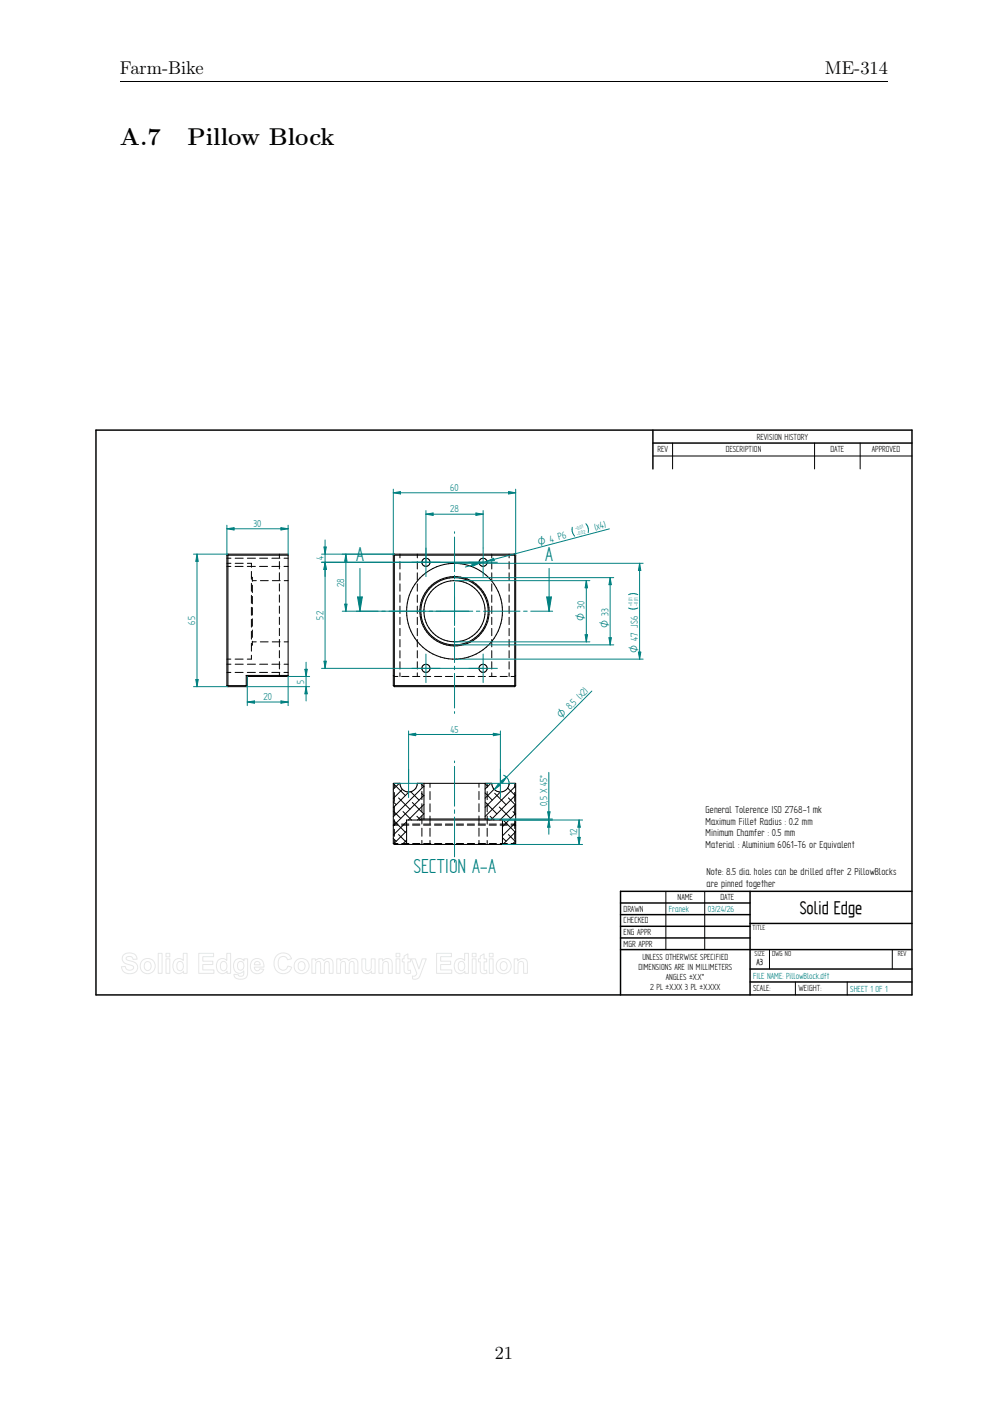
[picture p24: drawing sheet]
<svg xmlns="http://www.w3.org/2000/svg" width="210mm" height="297mm" viewBox="0 0 210 297" stroke-linecap="round" stroke-linejoin="round" font-family="sans-serif">
<defs><g id="words">
<g font-size="5.1">
<text x="25" y="30.1">A.7</text>
<text x="39.1" y="30.1">Pillow Block</text>
</g>
<g font-size="4.8" fill="#008080">
<text x="74.2" y="117">A</text>
<text x="113.6" y="117">A</text>
<text x="86.1" y="182">SECTION A-A</text>
</g>
<text font-size="4.3" x="166.6" y="190.5">Solid Edge</text>
<g font-size="3.8">
<text x="25" y="15.5">Farm-Bike</text>
<text x="171.9" y="15.5">ME-314</text>
<text x="103.1" y="283.2">21</text>
</g>
<g font-size="2.4" fill="#008080">
<text x="93.8" y="106.8">28</text>
<text x="93.8" y="102.3">60</text>
<text x="52.8" y="109.8">30</text>
<text x="124.1" y="110.6" transform="rotate(-15 124.1 110.6)">(x4)</text>
<text x="67.4" y="116.8" transform="rotate(-90 67.4 116.8)">4</text>
<text x="71.7" y="122.4" transform="rotate(-90 71.7 122.4)">28</text>
<text x="40.7" y="130.2" transform="rotate(-90 40.7 130.2)">65</text>
<text x="67.4" y="129.1" transform="rotate(-90 67.4 129.1)">52</text>
<text x="63.4" y="142.5" transform="rotate(-90 63.4 142.5)">5</text>
<text x="54.9" y="146">20</text>
<text x="119.7" y="147.2" transform="rotate(-45 119.7 147.2)">5</text>
<text x="93.8" y="152.7">45</text>
<text x="114" y="168" transform="rotate(-90 114 168)">0,5 X 45°</text>
<text x="120.3" y="174.2" transform="rotate(-90 120.3 174.2)">12</text>
</g>
<g font-size="2.4">
<text x="147" y="169.4">General Tolerence ISO 2768-1 mk</text>
<text x="147" y="171.9">Maximum Fillet Radius : 0.2 mm</text>
<text x="147" y="174.3">Minimum Chamfer : 0.5 mm</text>
<text x="147" y="176.8">Material : Aluminium 6061-T6 or Equivalent</text>
<text x="147.2" y="182.4">Note: 8.5 dia. holes can be drilled after 2 PillowBlocks</text>
<text x="147.2" y="184.9">are pinned together</text>
</g>
<g font-size="2.3" fill="#008080">
<text x="112.3" y="113.7" transform="rotate(-15 112.3 113.7)">O 4 P6</text>
<text x="121.8" y="129.5" transform="rotate(-90 121.8 129.5)">O 30</text>
<text x="126.8" y="130.9" transform="rotate(-90 126.8 130.9)">O 33</text>
<text x="132.9" y="136.1" transform="rotate(-90 132.9 136.1)">O 47 JS6</text>
<text x="117" y="149.9" transform="rotate(-45 117 149.9)">O 8, (x2)</text>
</g>
<g font-size="2.1">
<text x="137" y="94.3">REV</text>
<text x="151.2" y="94.3">DESCRIPTION</text>
<text x="157.6" y="91.6">REVISION HISTORY</text>
<text x="173" y="94.3">DATE</text>
<text x="181.6" y="94.3">APPROVED</text>
<text x="129.9" y="190">DRAWN</text>
<text x="141.2" y="187.6">NAME</text>
<text x="150.1" y="187.6">DATE</text>
<text x="129.9" y="192.5">CHECKED</text>
<text x="129.9" y="194.9">ENG APPR</text>
<text x="129.9" y="197.3">MGR APPR</text>
<text x="133" y="202.2">DIMENSIONS ARE IN MILLIMETERS</text>
<text x="133.8" y="200.1">UNLESS OTHERWISE SPECIFIED</text>
<text x="157.6" y="201.1">A3</text>
<text x="135.5" y="206.4">2 PL ±X.XX 3 PL ±X.XXX</text>
<text x="138.7" y="204.3">ANGLES ±X.X°</text>
<text x="156.9" y="206.6">SCALE:</text>
<text x="166.4" y="206.6">WEIGHT:</text>
</g>
<g font-size="2.1" fill="#008080">
<text x="139.4" y="190.1">Franek</text>
<text x="147.5" y="190.1">03/24/26</text>
<text x="156.9" y="204">FILE NAME: PillowBlock.dft</text>
<text x="177.2" y="206.7">SHEET 1 OF 1</text>
</g>
<g font-size="1.7">
<text x="156.8" y="193.9">TITLE</text>
<text x="157.2" y="199.3">SIZE</text>
<text x="160.8" y="199.3">DWG NO</text>
<text x="187" y="199.3">REV</text>
</g>
<g font-size="1.2" fill="#008080">
<text x="119.9" y="110.5" transform="rotate(-15 119.9 110.5)">-0,</text>
<text x="120.2" y="111.6" transform="rotate(-15 120.2 111.6)">-0,</text>
<text x="120.9" y="110.2" transform="rotate(-15 120.9 110.2)">01</text>
<text x="121.2" y="111.4" transform="rotate(-15 121.2 111.4)">02</text>
<text x="131.7" y="126.2" transform="rotate(-90 131.7 126.2)">+0,01</text>
<text x="132.9" y="126.2" transform="rotate(-90 132.9 126.2)">-0,01</text>
</g>
</g></defs>
<g fill="none" stroke="#000" stroke-width=".31">
<path d="M20 89.6h170v117.8h-170zM136 89.6v8.1M136 92.3h54M129.3 188.2h27M129.3 190.6h27M129.3 193.1h27M129.3 195.5h27M129.3 197.9h60.7M156.3 185.8v21.6M156.3 192.5h33.7M190 185.8h-60.7v21.6M156.3 202h33.7"/>
<path d="M156.3 204.7h33.7"/>
</g>
<g fill="none" stroke="#000" stroke-width=".21">
<path d="M136 95h54M140.1 92.3v5.4M169.7 92.3v5.4M179.2 92.3v5.4M47.3 117.4h.8M47.3 116.3h.8M47.3 118.1h.8M49 118.1h1.7M49 117.4h1.7M49 116.3h1.7M51.5 118.1h1.7M51.5 116.3h1.7"/>
<path d="M51.5 117.4h.9v.8M52.4 119.1v1.6M54.1 118.1h1.6M54.1 116.3h1.7M56.6 118.1h1.7M56.6 116.3h1.7M58.2 115.5v.8M58.2 117v1.6M58.2 119.4v1.5M59.2 118.1h.8M59.2 116.3h.8M83.3 115.5v.8"/>
<path d="M83.3 117.1v1.5M83.3 119.4v1.5M86.9 115.5v.8M86.9 117.1v1.5M86.9 119.4v1.5M102.4 115.5v.8M102.4 117.1v1.5M102.4 119.4v1.5M106.1 115.5v.8M106.1 117.1v1.5M106.1 119.4v1.5M47.3 137.4h.8"/>
<path d="M47.3 138.4h.8M49 137.4h1.7M49 138.4h1.7M51.5 138.4h1.7M52.4 121.6v1.6M52.4 124.1v1.6M52.4 126.6v1.6M52.4 129.1v1.6M52.4 131.6v1.6M52.4 134.1v1.6M52.4 136.6v.8h-.9M52.4 120.2h.1"/>
<path d="M52.4 134.6h.1M52.5 120.3l.1 .9M52.6 121h.8M52.6 122v1.5M52.6 124.3v1.5M52.6 126.6v1.6M52.6 129v1.5M52.6 131.3v1.5M52.6 133.7l-.1 .8M52.6 133.8h.8M54.1 138.4h1.7M54.2 133.8h1.7"/>
<path d="M54.2 121h1.7M56.6 138.4h1.7M56.7 133.8h1.7M56.7 121h1.7M58.2 121.7v1.5M58.2 124v1.5M58.2 126.3v1.5M58.2 128.6v1.6M58.2 131v1.5M58.2 133.3v1.5M58.2 135.6v1.5M58.2 137.9v1.5"/>
<path d="M59.2 138.4h.8M59.2 133.8h.8M59.2 121h.8M83.3 121.7v1.5M83.3 124v1.5M83.3 126.3v1.6M83.3 128.6v1.6M83.3 131v1.5M83.3 133.3v1.5M83.3 135.6v1.5M83.3 137.9v1.5M86.9 121.7v1.5"/>
<path d="M86.9 124v1.5M86.9 126.3v1.6M86.9 128.6v1.6M86.9 131v1.5M86.9 133.3v1.5M86.9 135.6v1.5M86.9 137.9v1.5M102.4 121.7v1.5M102.4 124v1.5M102.4 126.3v1.6M102.4 128.6v1.6M102.4 131v1.5"/>
<path d="M102.4 133.3v1.5M102.4 135.6v1.5M102.4 137.9v1.5M106.1 121.7v1.5M106.1 124v1.5M106.1 126.3v1.6M106.1 128.6v1.6M106.1 131v1.5M106.1 133.3v1.5M106.1 135.6v1.5M106.1 137.9v1.5M47.3 140.1h.8"/>
<path d="M49 140.1h1.7M51.5 140.1h1.7M54.1 140.1h1.6M56.6 140.1h1.7M58.2 140.2v.8M59.2 140.1h.8M81.9 140.8h.1M82.1 140.9l.8 .1M83.3 140.2v.8M83.7 141h1.5M86 141h1.5M86.9 140.2v.8"/>
<path d="M88.2 141h1.5M90.5 141h1.5M92.8 141h1.5M95.1 141h1.5M97.4 141h1.5M99.6 141h1.5M101.9 141h1.5M102.4 140.2v.8M104.2 141h1.5M106.1 140.2v.8M107.3 140.9l-.8 .1M107.4 140.8h.1"/>
<path d="M138.7 185.8v12.1M146.8 185.8v12.1M160.3 198v4M185.9 198v4M165.7 204.7v2.7M176.5 204.7v2.7"/>
</g>
<g fill="none" stroke="#000" stroke-width=".22">
<path d="M47.3 115.7h12.7M47.3 115.7v27.2M47.5 115.5v27.6M47.5 115.5l-.2 .2M47.5 115.5h12.5v25.5h-8.5M81.9 115.7h25.5M81.9 115.7v27.2M82.2 115.5h25M82.2 115.5v27.6M82.2 115.5l-.3 .2M107.2 115.5v27.6M107.2 115.5l.2 .2"/>
<path d="M107.4 115.7v27.2M47.3 142.9h4.2M47.3 142.9l.2 .2M47.5 143.1h3.8M51.3 140.8l.2 .2M51.3 140.8v2.3M51.3 140.8h8.7M51.5 142.9l-.2 .2M51.5 141v1.9M81.9 142.9h25.5M81.9 142.9l.3 .2M82.2 143.1h25"/>
<path d="M107.4 142.9l-.2 .2"/>
<circle cx="88.7" cy="117.2" r=".85"/>
<circle cx="100.6" cy="117.2" r=".85"/>
<circle cx="88.7" cy="139.3" r=".85"/>
<circle cx="94.7" cy="127.4" r="7.2"/>
<circle cx="94.7" cy="127.4" r="6.4"/>
<circle cx="94.7" cy="127.4" r="10"/>
<circle cx="94.7" cy="127.4" r="7"/>
<circle cx="100.6" cy="139.3" r=".85"/>
</g>
<path d="M98.3 117.5l1.5-.1-1.4 .6zM119.2 109.9a2.1 2.1 0 0 0 .5 1.9M122.1 109.1l.4 .7v1.2M127 110.2l-30.1 8" fill="none" stroke="#008080" stroke-width=".21"/>
<path d="M98.3 117.5l1.5-.1-1.4 .6z" fill="#008080"/>
<path d="M101.5 117l1.3-.6 .2 .4z" fill="none" stroke="#008080" stroke-width=".21"/>
<path d="M101.5 117l1.3-.6 .2 .4z" fill="#008080"/>
<path d="M51.5 141v6.1M58.5 146.1l1.5 .2-1.5 .3zM60 141v6.1" fill="none" stroke="#008080" stroke-width=".21"/>
<path d="M58.5 146.1l1.5 .2-1.5 .3z" fill="#008080"/>
<path d="M51.5 146.3l1.5-.2v.5z" fill="none" stroke="#008080" stroke-width=".21"/>
<path d="M51.5 146.3l1.5-.2v.5z" fill="#008080"/>
<path d="M51.3 143.1h13.2M51.5 146.3h8.5M60 141h4.5M63.8 143.1l.2 1.5h-.5z" fill="none" stroke="#008080" stroke-width=".21"/>
<path d="M63.8 143.1l.2 1.5h-.5z" fill="#008080"/>
<path d="M63.5 139.5h.5l-.2 1.5z" fill="none" stroke="#008080" stroke-width=".21"/>
<path d="M63.5 139.5h.5l-.2 1.5z" fill="#008080"/>
<path d="M47.3 109.5v6.2M47.3 110.2l1.5-.2v.5zM60 109.5v6.2M63.8 138v8.1" fill="none" stroke="#008080" stroke-width=".21"/>
<path d="M47.3 110.2l1.5-.2v.5z" fill="#008080"/>
<path d="M58.5 110l1.5 .2-1.5 .3z" fill="none" stroke="#008080" stroke-width=".21"/>
<path d="M58.5 110l1.5 .2-1.5 .3z" fill="#008080"/>
<path d="M47.3 110.2h12.7M85.8 117.2h5.9M88.7 107.2l1.5-.3v.5zM88.7 106.4v13.8M97.7 117.2h5.9M100.6 106.4v13.8M85.8 139.3h5.9M88.7 136.3v6M91.7 127.4h6M94.7 124.4v6M97.7 139.3h5.9M100.6 136.3v6" fill="none" stroke="#008080" stroke-width=".21"/>
<path d="M88.7 107.2l1.5-.3v.5z" fill="#008080"/>
<path d="M99.2 106.9l1.4 .3-1.4 .2z" fill="none" stroke="#008080" stroke-width=".21"/>
<path d="M99.2 106.9l1.4 .3-1.4 .2z" fill="#008080"/>
<path d="M67 117.2h33.6M67 115.5h15.2M67.7 117.2l.3 1.5h-.5zM88.7 107.2h11.9" fill="none" stroke="#008080" stroke-width=".21"/>
<path d="M67.7 117.2l.3 1.5h-.5z" fill="#008080"/>
<path d="M67.5 114h.5l-.3 1.5z" fill="none" stroke="#008080" stroke-width=".21"/>
<path d="M67.5 114h.5l-.3 1.5z" fill="#008080"/>
<path d="M67 117.2h33.6M67.7 112.5v7.7M67 139.3h33.6M67.5 137.8h.5l-.3 1.5z" fill="none" stroke="#008080" stroke-width=".21"/>
<path d="M67.5 137.8h.5l-.3 1.5z" fill="#008080"/>
<path d="M67.7 117.2l.3 1.5h-.5z" fill="none" stroke="#008080" stroke-width=".21"/>
<path d="M67.7 117.2l.3 1.5h-.5z" fill="#008080"/>
<path d="M67.7 117.2v22.1M94.7 117.4h39.3M94.7 137.4h39.3M132.9 123.9l-1.2-.2-.8 .2M132.9 126.7l-.8 .2-1.2-.2M133 135.9h.5l-.2 1.5z" fill="none" stroke="#008080" stroke-width=".21"/>
<path d="M133 135.9h.5l-.2 1.5z" fill="#008080"/>
<path d="M133.3 117.4l.2 1.5h-.5z" fill="none" stroke="#008080" stroke-width=".21"/>
<path d="M133.3 117.4l.2 1.5h-.5z" fill="#008080"/>
<path d="M133.3 117.4v20" fill="none" stroke="#008080" stroke-width=".21"/>
<path d="M75 118.5v8.9h3.8M79.5 127.4h.8M81 127.4h7.6M89.4 127.4h.7M90.9 127.4h7.6M99.2 127.4h.8M100.7 127.4h7.6M109.1 127.4h.7M110.6 127.4h3.8" fill="none" stroke="#008080" stroke-width=".22"/>
<path d="M74.5 124.4h1l-.5 3z" fill="#008080"/>
<path d="M114.4 118.5v8.9M74.5 124.4h1l-.5 3z" fill="none" stroke="#008080" stroke-width=".22"/>
<path d="M113.9 124.4h1l-.5 3z" fill="#008080"/>
<path d="M74.2 127.4h.8M113.9 124.4h1l-.5 3zM114.4 127.4h.7" fill="none" stroke="#008080" stroke-width=".22"/>
<g fill="none" stroke="#000" stroke-width=".21">
<path d="M81.9 169l1.6 1.6M81.9 167.1l.6 .6M81.9 174.8l.6 .5M81.9 175.8h.1M82 171.9v.1M82.1 163.4l2.4 2.4M82.1 171.1l2.4 2.3M82.2 172.8v1.5M82.2 175.1v.8M82.2 171.9v.2M82.2 175.9v.1M82.2 163.3v.9"/>
<path d="M82.2 165.2v1.8M82.2 168v1.9M82.2 170.8v1M82.9 171.8h-.8M82.9 172h-.8M82.9 175.8h-.8M83 166.3l2.4 2.4M83 173.9l1.7 1.7M83.2 163.3l-1.3 1.2M83.7 171.8h1.5M83.7 172h1.5M83.7 175.8h1.5"/>
<path d="M83.8 164.5l-1.9 1.9M84 169.1l1.7 1.8M84.7 171.3l-2.8 2.7M84.7 173.2l-2.7 2.7M84.7 175.1l-.9 .9M85.2 165.1l-3.3 3.2M85.6 165l1.7 1.8M85.9 167.3l2.4 2.3M86 171.8h1.5M86 172h1.5M86 175.8h1.5M86.9 170.1l.7 .7"/>
<path d="M87 163.3h-.1M87.6 163.3l.7 .7M87.8 165.3l.5 .6M87.9 163.3v.8M87.9 165v1.6M87.9 167.5v1.7M87.9 170.1v1.6M87.9 172.6v1.7M87.9 175.2v.8M88.2 171.8h1.5M88.2 172h1.5M88.3 175.8h1.4"/>
<path d="M88.3 163.8l-6.4 6.4M88.3 165.7l-6.4 6.4M88.3 167.7l-3.2 3.2M88.3 169.6l-1.3 1.3M89.6 163.3v.8M89.6 165v1.7M89.6 167.5v1.7M89.6 170.1v1.7M89.6 172.6v1.7M89.6 175.2v.8M90.5 171.8h1.5M90.5 172h1.5"/>
<path d="M90.5 175.8h1.5M92.8 171.8h1.5M92.8 172h1.5M92.8 175.8h1.5M95.1 171.8h1.5M95.1 172h1.5M95.1 175.8h1.5M97.4 171.8h1.5M97.4 172h1.5M97.4 175.8h1.5M99.6 171.8h1.5M99.6 172h1.5"/>
<path d="M99.6 175.8h1.6M99.8 163.3v.8M99.8 165v1.6M99.8 167.5v1.7M99.8 170.1v1.6M99.8 172.6v1.7M99.8 175.2v.8M101.1 165.3l1.5 1.5M101.1 163.4l.5 .5M101.2 167.2l2.3 2.4M101.5 163.3v.8M101.5 165v1.7"/>
<path d="M101.5 167.5v1.7M101.5 170.1v1.7M101.5 172.6v1.7M101.5 175.2v.8M101.9 171.8h1.5M101.9 172h1.5M101.9 175.8h1.5M102.1 170.1l.8 .8M102.3 163.3l-1.2 1.2M102.9 164.5l-1.8 1.9M103.1 165.3l2.3 2.4M104 168.2l2.4 2.4"/>
<path d="M104.2 171.8h1.5M104.2 172h1.5M104.2 175.8h1.5M104.3 165.1l-3.2 3.2M104.7 174.6l.7 .7M105 171.1l2.3 2.3M105.8 164.2l1.5 1.6M105.9 173.9l1.5 1.5M105.9 166.3l1.5 1.5M106.1 163.3h.1M106.5 171.8h.8M106.5 172h.8"/>
<path d="M106.5 175.8h.8M106.9 169.1l.5 .6M107.2 173.5v1.4M107.2 175.7v.2M107.2 171.9v.8M107.2 175.9v.1M107.2 163.3v.9M107.2 165.2v1.8M107.2 168v1.9M107.2 170.8v1M107.4 171.9v.1M107.4 175.8h.1"/>
<path d="M107.4 175.2l-.7 .8M107.4 173.3l-2.6 2.7M107.4 169.5l-2.7 2.8M107.4 171.4l-2.7 2.8M107.4 167.6l-3.2 3.3M107.4 165.7l-5.1 5.2M107.4 163.8l-6.3 6.4"/>
</g>
<path d="M81.9 163.3h1.4a1.81 1.81 0 0 0 1.8 1.8 1.81 1.81 0 0 0 1.8-1.8h15.5a1.81 1.81 0 0 0 1.9 1.8 1.81 1.81 0 0 0 1.8-1.8h1.3v12.5l-.2 .2h-25l-.3-.2zM87.5 170.9l.2-.2h14l.2 .2M88.3 163.3v7.4M101.1 163.3v7.4M104.7 176v-5.1h-20v5.1" fill="none" stroke="#000" stroke-width=".22"/>
<path d="M104.7 176h16.7M104.7 170.9h16.7M120.4 174.5h.5l-.3 1.5z" fill="none" stroke="#008080" stroke-width=".21"/>
<path d="M120.4 174.5h.5l-.3 1.5z" fill="#008080"/>
<path d="M120.6 170.9l.3 1.5h-.5z" fill="none" stroke="#008080" stroke-width=".21"/>
<path d="M120.6 170.9l.3 1.5h-.5z" fill="#008080"/>
<path d="M81.9 101.9v13.8M81.9 102.7l1.5-.2v.5zM107.4 101.9v13.8M120.6 170.9v5.1" fill="none" stroke="#008080" stroke-width=".21"/>
<path d="M81.9 102.7l1.5-.2v.5z" fill="#008080"/>
<path d="M106 102.5l1.4 .2-1.4 .3z" fill="none" stroke="#008080" stroke-width=".21"/>
<path d="M106 102.5l1.4 .2-1.4 .3z" fill="#008080"/>
<path d="M40.3 115.5h7.2M81.9 102.7h25.5M40.3 143.1h7.2M40.8 141.6h.5l-.3 1.5zM94.7 158.6v.4M94.7 159.7v8.3M94.7 168.8v.7M94.7 170.3v8.3M94.7 179.4v.3" fill="none" stroke="#008080" stroke-width=".21"/>
<path d="M40.8 141.6h.5l-.3 1.5z" fill="#008080"/>
<path d="M41 115.5l.3 1.5h-.5z" fill="none" stroke="#008080" stroke-width=".21"/>
<path d="M41 115.5l.3 1.5h-.5z" fill="#008080"/>
<path d="M41 115.5v27.6M71.3 115.5h10.9M72.1 115.5l.2 1.5h-.5zM71.3 127.4h20.4" fill="none" stroke="#008080" stroke-width=".21"/>
<path d="M72.1 115.5l.2 1.5h-.5z" fill="#008080"/>
<path d="M71.8 125.9h.5l-.2 1.5z" fill="none" stroke="#008080" stroke-width=".21"/>
<path d="M71.8 125.9h.5l-.2 1.5z" fill="#008080"/>
<path d="M72.1 115.5v11.9M85.1 152.3v11M102.8 152.8l1.4 .3-1.4 .2zM104.2 152.3v11" fill="none" stroke="#008080" stroke-width=".21"/>
<path d="M102.8 152.8l1.4 .3-1.4 .2z" fill="#008080"/>
<path d="M85.1 153.1l1.5-.3v.5z" fill="none" stroke="#008080" stroke-width=".21"/>
<path d="M85.1 153.1l1.5-.3v.5z" fill="#008080"/>
<path d="M85.1 153.1h19.1M123.3 144l-20.3 20.5M104.3 162.9l1.2-.9-.8 1.2zM104.9 161.6l.6 .4M105.5 162l.4 .6 .2 .7" fill="none" stroke="#008080" stroke-width=".21"/>
<path d="M104.3 162.9l1.2-.9-.8 1.2z" fill="#008080"/>
<path d="M103.9 163.3l.3 .4-1.2 .8z" fill="none" stroke="#008080" stroke-width=".21"/>
<path d="M103.9 163.3l.3 .4-1.2 .8z" fill="#008080"/>
<g fill="none" stroke="#008080" stroke-width=".21">
<path d="M94.7 110.8v.4M94.7 111.9v7.2M94.7 119.9v.7M94.7 121.4v7.2M94.7 129.4v.7M94.7 130.9v7.2M94.7 138.9v.7M94.7 134.4h33.2M94.7 120.4h33.2M126.9 132.9h.5l-.3 1.5zM94.7 140.3v7.3M94.7 148.3v.4"/>
<path d="M82.2 163.3h5.9M85.1 160.3v5.9M101.3 163.3h5.9M104.2 160.3v5.9"/>
</g>
<path d="M126.9 132.9h.5l-.3 1.5z" fill="#008080"/>
<path d="M127.1 120.4l.3 1.5h-.5z" fill="none" stroke="#008080" stroke-width=".21"/>
<path d="M127.1 120.4l.3 1.5h-.5z" fill="#008080"/>
<path d="M94.7 133.8h28.2M94.7 121h28.2M121.9 132.3h.5l-.3 1.5zM127.1 120.4v14" fill="none" stroke="#008080" stroke-width=".21"/>
<path d="M121.9 132.3h.5l-.3 1.5z" fill="#008080"/>
<path d="M122.1 121l.3 1.5h-.5z" fill="none" stroke="#008080" stroke-width=".21"/>
<path d="M122.1 121l.3 1.5h-.5z" fill="#008080"/>
<path d="M122.1 121v12.8M101.7 170.7h13.4M104.7 170.9h10.4M114.3 170.9l.3 1.5h-.5z" fill="none" stroke="#008080" stroke-width=".21"/>
<path d="M114.3 170.9l.3 1.5h-.5z" fill="#008080"/>
<path d="M114.1 169.2h.5l-.3 1.5z" fill="none" stroke="#008080" stroke-width=".21"/>
<path d="M114.1 169.2h.5l-.3 1.5z" fill="#008080"/>
<path d="M114.3 161v12.9" fill="none" stroke="#008080" stroke-width=".21"/>
<g fill="none" stroke="#e6e6e6" stroke-width=".21">
<path d="M25.8 199a1.77 1.77 0 0 1 2.7 .6l.1 .3-.9 .1a.77 .77 0 0 0-.6-.7 .77 .77 0 0 0-.8 .4l.2 .4a2.67 2.67 0 0 1 2.1 1.1 1.45 1.45 0 0 1-.4 1.5 1.45 1.45 0 0 1-1.6 .2l-.6-.2-.5-.6-.2-.6 .8-.1a.87 .87 0 0 0 .8 .8 .87 .87 0 0 0 .9-.7l-.4-.3a1.94 1.94 0 0 1-1.9-1.4zM33 198.7h.8v4.2h-.8zM34.6 198.7h.8v.7h-.8zM34.6 199.8h.8v3.1h-.8zM41.4 198.7h3.1v.7h-2.3v.9h2.1v.7h-2.1v1.2h2.4v.7h-3.2zM57.6 199.2a1.84 1.84 0 0 1 3.1 .6l-.8 .2a1.03 1.03 0 0 0-1.3-.6 1.03 1.03 0 0 0-.6 1.3 1.07 1.07 0 0 0 .4 1.3 1.07 1.07 0 0 0 1.4-.2l.2-.5 .8 .3a1.92 1.92 0 0 1-2.5 1.2 1.92 1.92 0 0 1-1.2-2.4l.2-.7zM65 199.8h.7v.4a1.05 1.05 0 0 1 1.8 0 1.04 1.04 0 0 1 1.2-.4 1.04 1.04 0 0 1 .7 1.1v2h-.8v-1.8a.54 .54 0 0 0-.5-.7 .54 .54 0 0 0-.5 .7v1.8h-.8v-1.7a.56 .56 0 0 0-.5-.8 .56 .56 0 0 0-.5 .7v1.8h-.8zM70.2 199.8h.7v.4a1.05 1.05 0 0 1 1.8 0 1.04 1.04 0 0 1 1.2-.4 1.04 1.04 0 0 1 .7 1.1v2h-.8v-1.8a.54 .54 0 0 0-.5-.7 .54 .54 0 0 0-.5 .7v1.8h-.8v-1.7a.56 .56 0 0 0-.5-.8 .56 .56 0 0 0-.5 .7l-.1 1.8h-.7zM75.4 199.8h.8v1.8a.61 .61 0 0 0 .6 .7 .61 .61 0 0 0 .5-.8l.1-1.7h.7v3.1h-.7v-.5a1.08 1.08 0 0 1-1.3 .5 1.08 1.08 0 0 1-.7-1.2zM79 199.8h.7v.5a1.08 1.08 0 0 1 1.3-.5 1.08 1.08 0 0 1 .7 1.2v1.9h-.8v-1.6a.64 .64 0 0 0-.5-.9 .64 .64 0 0 0-.7 .8v1.7h-.7zM82.5 198.7h.8v.7h-.8zM82.5 199.8h.8v3.1h-.8z"/>
<path d="M84.2 199.3l.8-.5v1h.5v.7h-.5v1.6l.2 .2 .3-.1 .1 .6a.89 .89 0 0 1-1.1 0 .89 .89 0 0 1-.3-1v-1.3h-.4v-.7h.4zM85.7 199.8h.8l.8 2.2 .7-2.2h.8l-1.3 3.5a1.16 1.16 0 0 1-1.5 .7l-.1-.6a.64 .64 0 0 0 .9-.5zM91 198.7h3v.7h-2.2v.9h2.1v.7h-2.1v1.2h2.3v.7h-3.1zM98.4 198.7h.8v.7h-.8zM98.4 199.8h.8v3.1h-.8zM100.1 199.3l.7-.5v1h.6v.7h-.6v1.6l.3 .2 .3-.1v.6a.89 .89 0 0 1-1 0 .89 .89 0 0 1-.3-1v-1.3h-.4v-.7h.4zM101.9 198.7h.8v.7h-.8zM101.9 199.8h.8v3.1h-.8zM107.1 199.8h.8v.5a1.08 1.08 0 0 1 1.3-.5 1.08 1.08 0 0 1 .7 1.2v1.9h-.8v-1.6a.64 .64 0 0 0-.5-.9 .64 .64 0 0 0-.7 .8v1.7h-.8zM30.2 200.7a.79 .79 0 0 1 1.1-.1 .79 .79 0 0 1 .2 1 .72 .72 0 0 1-.9 .7 .72 .72 0 0 1-.5-.9zM36.4 200.2a1.2 1.2 0 0 1 1.8 0v-1.5h.8v4.2h-.8v-.5a1.25 1.25 0 0 1-1.5 .4 1.25 1.25 0 0 1-.7-1.5l.1-.6zM37 200.6a.72 .72 0 0 1 .9-.1 .72 .72 0 0 1 .3 .9 .73 .73 0 0 1-.7 .9 .73 .73 0 0 1-.6-1z"/>
<path d="M45.5 200.2a1.2 1.2 0 0 1 1.8 0v-1.5h.7v4.2h-.7v-.5a1.25 1.25 0 0 1-1.6 .4 1.25 1.25 0 0 1-.6-1.5l.1-.6zM46.1 200.6a.72 .72 0 0 1 .9-.1 .72 .72 0 0 1 .3 .9 .73 .73 0 0 1-.8 .9 .73 .73 0 0 1-.6-1zM49 200.2a1.16 1.16 0 0 1 1.8 .1v-.5h.8v2.7a1.33 1.33 0 0 1-1.8 1.6 .93 .93 0 0 1-1-1l.9 .1a.6 .6 0 0 0 .7 .2 .6 .6 0 0 0 .4-.6v-.5a1.21 1.21 0 0 1-1.5 .4 1.21 1.21 0 0 1-.6-1.4v-.6zM49.7 200.6a.69 .69 0 0 1 .8-.1 .69 .69 0 0 1 .3 .8 .7 .7 0 0 1-.7 .9 .7 .7 0 0 1-.6-.9zM52.6 200.2a1.46 1.46 0 0 1 1.7-.2 1.46 1.46 0 0 1 .7 1.6h-2a.59 .59 0 0 0 .4 .7 .59 .59 0 0 0 .7-.4l.9 .1a1.51 1.51 0 0 1-2.1 .8 1.51 1.51 0 0 1-.6-2.1zM53.2 200.6a.61 .61 0 0 1 .7-.2 .61 .61 0 0 1 .3 .7h-1.2zM62.3 200.7a.79 .79 0 0 1 1-.1 .79 .79 0 0 1 .2 1 .72 .72 0 0 1-.8 .7 .72 .72 0 0 1-.6-.9zM95 200.2a1.2 1.2 0 0 1 1.8 0v-1.5h.8v4.2h-.7v-.5a1.25 1.25 0 0 1-1.6 .4 1.25 1.25 0 0 1-.7-1.5l.1-.6zM95.6 200.6a.72 .72 0 0 1 .9-.1 .72 .72 0 0 1 .3 .9 .73 .73 0 0 1-.7 .9 .73 .73 0 0 1-.6-1zM104.4 200.7a.79 .79 0 0 1 1-.1 .79 .79 0 0 1 .2 1 .72 .72 0 0 1-.8 .7 .72 .72 0 0 1-.6-.9z"/>
<circle cx="30.8" cy="201.3" r="1.58"/>
<circle cx="62.9" cy="201.3" r="1.58"/>
<circle cx="105" cy="201.3" r="1.58"/>
</g>
<path d="M25 17h160" fill="none" stroke="#000" stroke-width=".21"/>
<use href="#words"/>
</svg>
